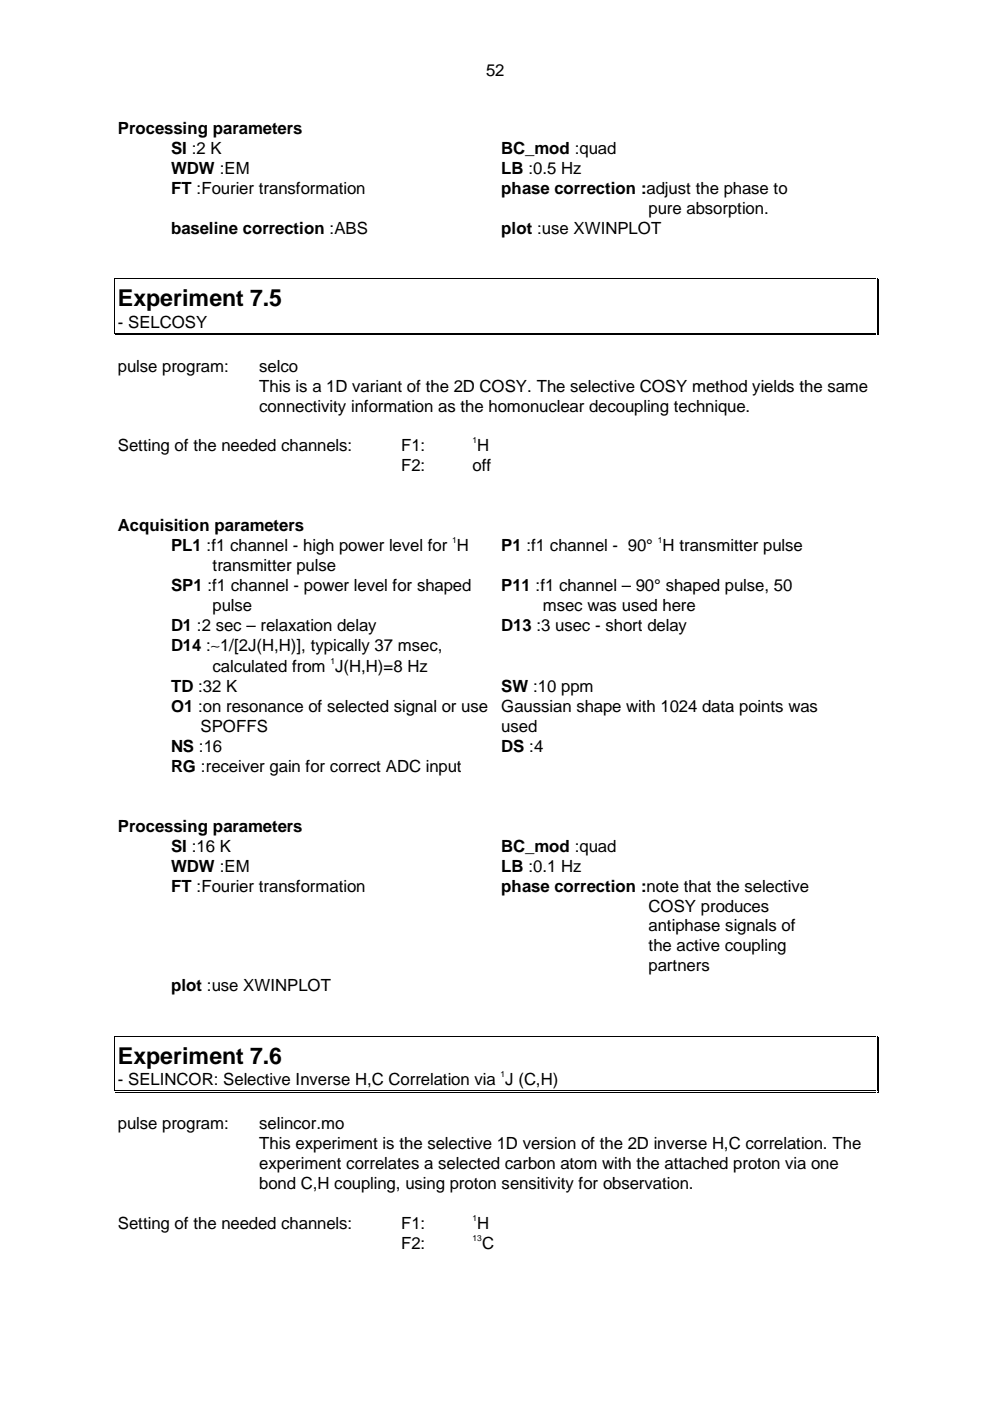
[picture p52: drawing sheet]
<svg xmlns="http://www.w3.org/2000/svg" width="210mm" height="297mm" viewBox="0 0 210 297" stroke-linecap="round" stroke-linejoin="round" font-family="sans-serif">
<defs><g id="words">
<g font-size="4.9">
<text x="25" y="64.9">Experiment 7.5</text>
<text x="25" y="225.5">Experiment 7.6</text>
</g>
<g font-size="3.6">
<text x="103.1" y="16.1">52</text>
<text x="25" y="28.4">Processing parameters</text>
<text x="36.3" y="32.6">SI :2 K</text>
<text x="106.3" y="32.6">BC_mod :quad</text>
<text x="36.3" y="36.9">WDW :EM</text>
<text x="36.3" y="41.1">FT :Fourier transformation</text>
<text x="106.3" y="36.9">LB :0.5 Hz</text>
<text x="106.3" y="41.1">phase correction :adjust the phase to</text>
<text x="137.5" y="45.3">pure absorption.</text>
<text x="36.3" y="49.6">baseline correction :ABS</text>
<text x="106.3" y="49.6">plot :use XWINPLOT</text>
<text x="25" y="69.5">- SELCOSY</text>
<text x="25" y="78.8">pulse program:</text>
<text x="55" y="83">This is a 1D variant of the 2D COSY. The selective COSY method yields the same</text>
<text x="55" y="78.8">selco</text>
<text x="55" y="87.3">connectivity information as the homonuclear decoupling technique.</text>
<text x="25" y="95.7">Setting of the needed channels:</text>
<text x="85" y="95.7">F1:</text>
<text x="101.2" y="95.7">H</text>
<text x="85" y="100">F2:</text>
<text x="100.2" y="100">off</text>
<text x="25" y="112.6">Acquisition parameters</text>
<text x="36.3" y="116.8">PL1 :f1 channel - high power level for H</text>
<text x="106.3" y="116.8">P1 :f1 channel - 90° H transmitter pulse</text>
<text x="36.3" y="125.3">SP1 :f1 channel - power level for shaped</text>
<text x="45.1" y="121">transmitter pulse</text>
<text x="106.3" y="125.3">P11 :f1 channel – 90° shaped pulse, 50</text>
<text x="45.1" y="129.5">pulse</text>
<text x="115.1" y="129.5">msec was used here</text>
<text x="36.3" y="133.7">D1 :2 sec – relaxation delay</text>
<text x="106.3" y="133.7">D13 :3 usec - short delay</text>
<text x="36.3" y="138.1">D14 :∼1/[2J(H,H)], typically 37 msec,</text>
<text x="45.1" y="142.5">calculated from J(H,H)=8 Hz</text>
<text x="36.3" y="146.8">TD :32 K</text>
<text x="106.3" y="146.8">SW :10 ppm</text>
<text x="36.3" y="151">O1 :on resonance of selected signal or use</text>
<text x="42.5" y="155.2">SPOFFS</text>
<text x="106.3" y="151">Gaussian shape with 1024 data points was</text>
<text x="106.3" y="155.2">used</text>
<text x="36.3" y="159.5">NS :16</text>
<text x="106.3" y="159.5">DS :4</text>
<text x="36.3" y="163.7">RG :receiver gain for correct ADC input</text>
<text x="25" y="176.3">Processing parameters</text>
<text x="36.3" y="180.6">SI :16 K</text>
<text x="36.3" y="184.8">WDW :EM</text>
<text x="106.3" y="180.6">BC_mod :quad</text>
<text x="106.3" y="184.8">LB :0.1 Hz</text>
<text x="36.3" y="189">FT :Fourier transformation</text>
<text x="106.3" y="189">phase correction :note that the selective</text>
<text x="137.5" y="193.3">COSY produces</text>
<text x="137.5" y="197.5">antiphase signals of</text>
<text x="137.5" y="201.7">the active coupling</text>
<text x="137.5" y="206">partners</text>
<text x="36.3" y="210.2">plot :use XWINPLOT</text>
<text x="25" y="230.1">- SELINCOR: Selective Inverse H,C Correlation via J (C,H)</text>
<text x="25" y="239.4">pulse program:</text>
<text x="55" y="239.4">selincor.mo</text>
<text x="55" y="243.6">This experiment is the selective 1D version of the 2D inverse H,C correlation. The</text>
<text x="55" y="247.9">experiment correlates a selected carbon atom with the attached proton via one</text>
<text x="55" y="252.1">bond C,H coupling, using proton sensitivity for observation.</text>
<text x="25" y="260.6">Setting of the needed channels:</text>
<text x="85" y="260.6">F1:</text>
<text x="101.2" y="260.6">H</text>
<text x="85" y="264.8">F2:</text>
<text x="102.2" y="264.8">C</text>
</g>
<g font-size="1.8">
<text x="100.2" y="93.9">1</text>
<text x="95.9" y="115">1</text>
<text x="139.5" y="115">1</text>
<text x="70" y="140.8">1</text>
<text x="106.1" y="228.3">1</text>
<text x="100.2" y="258.8">1</text>
<text x="100.2" y="263">13</text>
</g>
</g></defs>
<path d="M24.2 59.1h.2v.1h-.2zM185.9 59.1h.1v.1h-.1zM24.2 70.6h.2v.1h-.2zM185.9 70.8h.4v.2h-.4zM185.9 70.6h.1v.1h-.1zM186.1 70.6h.2v.4h-.2zM24.2 219.7h.2v.1h-.2zM185.9 219.7h.1v.1h-.1zM24.2 231.2h.2v.2h-.2zM185.9 231.4h.4v.2h-.4zM185.9 231.2h.1v.2h-.1zM186.1 231.2h.2v.4h-.2z" fill="#000"/>
<g fill="none" stroke="#000" stroke-width=".21">
<path d="M24.3 59.3v6.6M24.5 59.1h161.3M185.9 59.3v6.6M186.2 59.3v6.6M24.3 66v4.5M24.5 70.7h161.3M24.5 70.9h161.3M185.9 66v4.5M186.2 66v4.5M24.3 219.9v6.6M24.5 219.8h161.3M185.9 219.9v6.6"/>
<path d="M186.2 219.9v6.6M24.3 226.6v4.5M24.5 231.3h161.3M24.5 231.5h161.3M185.9 226.6v4.5M186.2 226.6v4.5"/>
</g>
<use href="#words"/>
</svg>
